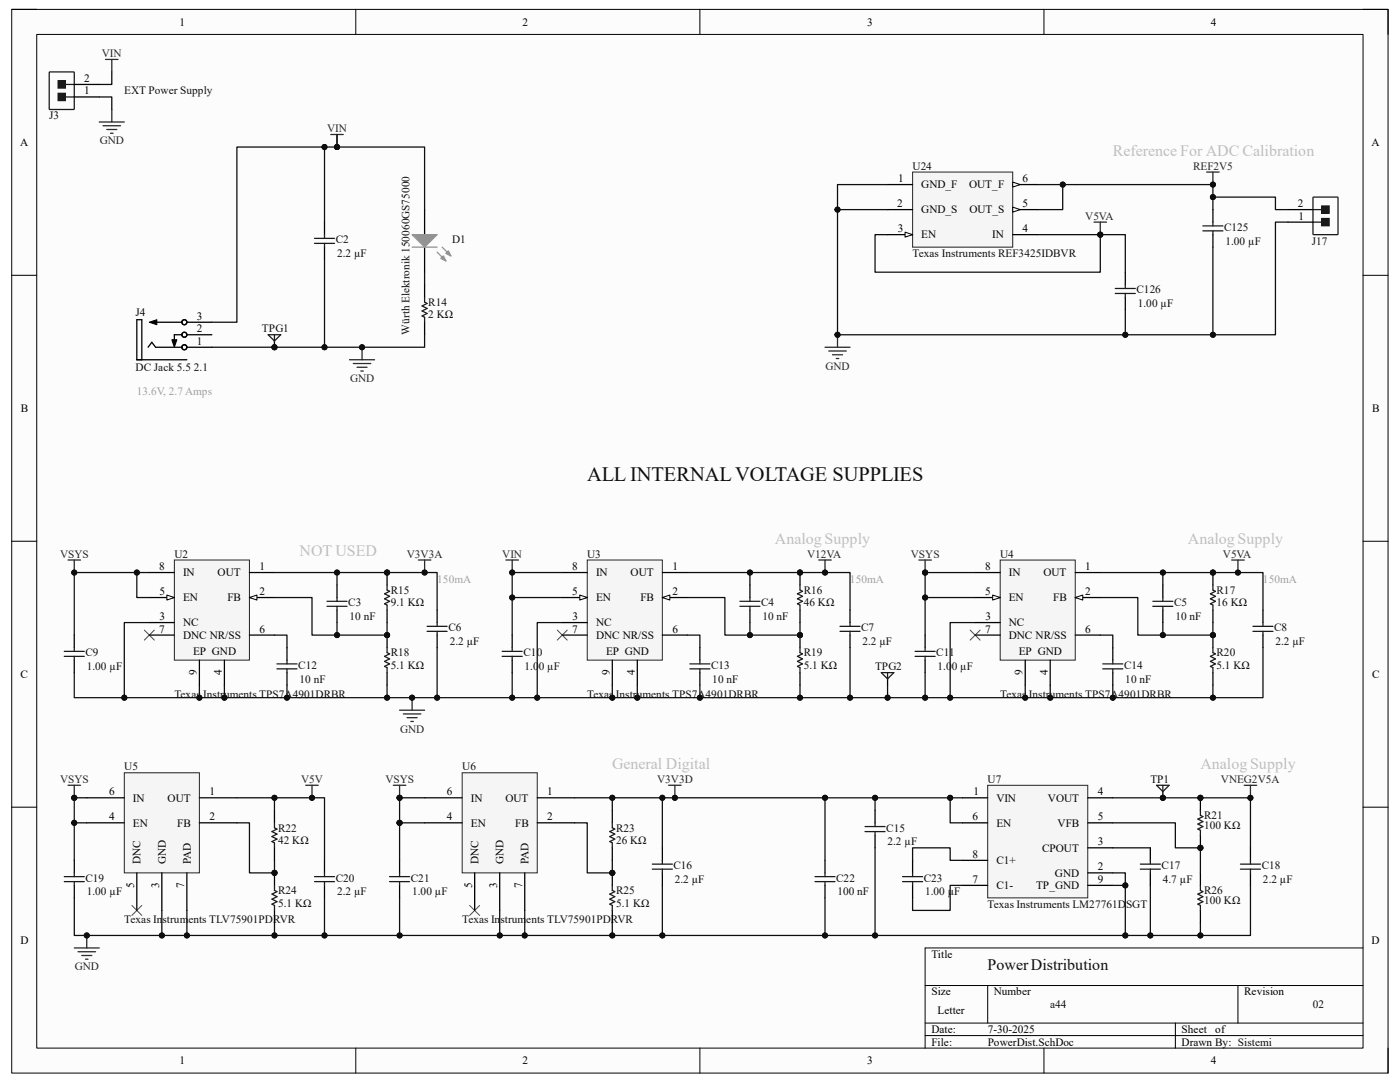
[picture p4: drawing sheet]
<svg xmlns="http://www.w3.org/2000/svg" width="279mm" height="216mm" viewBox="0 0 279 216" stroke-linecap="round" stroke-linejoin="round" font-family="sans-serif">
<defs><g id="words">
<text font-size="4.1" fill="#0e0e0e" x="117.2" y="95.9">ALL INTERNAL VOLTAGE SUPPLIES</text>
<g font-size="3.2" fill="#bfbfbf">
<text x="222.1" y="31.2">Reference For ADC Calibration</text>
<text x="59.8" y="111">NOT USED</text>
<text x="154.6" y="108.5">Analog Supply</text>
<text x="237.1" y="108.5">Analog Supply</text>
<text x="122.2" y="153.5">General Digital</text>
<text x="239.6" y="153.5">Analog Supply</text>
</g>
<text font-size="3.2" fill="#0e0e0e" x="197.1" y="193.5">Power Distribution</text>
<g font-size="2.2">
<text x="35.8" y="5.1">1</text>
<text x="104.3" y="5.1">2</text>
<text x="173.1" y="5.1">3</text>
<text x="241.6" y="5.1">4</text>
<text x="16.8" y="16.3">2</text>
<text x="16.8" y="18.8">1</text>
<text x="4" y="29.2">A</text>
<text x="273.7" y="29.2">A</text>
<text x="179.1" y="41.3">2</text>
<text x="179.3" y="36.3">1</text>
<text x="183.9" y="37.6">GND_F</text>
<text x="193.4" y="37.6">OUT_F</text>
<text x="204.1" y="41.3">5</text>
<text x="204.1" y="36.3">6</text>
<text x="259" y="41.3">2</text>
<text x="179.2" y="46.3">3</text>
<text x="183.9" y="47.6">EN</text>
<text x="183.9" y="42.6">GND_S</text>
<text x="193.5" y="42.6">OUT_S</text>
<text x="198" y="47.6">IN</text>
<text x="204.1" y="46.3">4</text>
<text x="259.2" y="43.8">1</text>
<text x="39.3" y="63.8">3</text>
<text x="39.3" y="68.8">1</text>
<text x="39.3" y="66.3">2</text>
<text x="4.1" y="82.2">B</text>
<text x="273.8" y="82.2">B</text>
<text x="31.8" y="113.7">8</text>
<text x="51.8" y="113.7">1</text>
<text x="114.2" y="113.7">8</text>
<text x="134.2" y="113.7">1</text>
<text x="196.6" y="113.7">8</text>
<text x="216.6" y="113.7">1</text>
<text x="31.8" y="118.7">5</text>
<text x="36.5" y="120">EN</text>
<text x="36.5" y="115">IN</text>
<text x="43.4" y="115">OUT</text>
<text x="45.4" y="120">FB</text>
<text x="51.8" y="118.7">2</text>
<text x="114.2" y="118.7">5</text>
<text x="119" y="120">EN</text>
<text x="119" y="115">IN</text>
<text x="125.9" y="115">OUT</text>
<text x="127.8" y="120">FB</text>
<text x="134.2" y="118.7">2</text>
<text x="196.6" y="118.7">5</text>
<text x="201.3" y="120">EN</text>
<text x="201.3" y="115">IN</text>
<text x="208.2" y="115">OUT</text>
<text x="210.2" y="120">FB</text>
<text x="216.6" y="118.7">2</text>
<text x="31.8" y="123.7">3</text>
<text x="36.5" y="125">NC</text>
<text x="114.3" y="123.7">3</text>
<text x="119" y="125">NC</text>
<text x="196.7" y="123.7">3</text>
<text x="201.3" y="125">NC</text>
<text x="31.7" y="126.2">7</text>
<text x="36.5" y="127.5">DNC NR/SS</text>
<text x="38.5" y="130.7">EP GND</text>
<text x="51.8" y="126.2">6</text>
<text x="114.2" y="126.2">7</text>
<text x="119" y="127.5">DNC NR/SS</text>
<text x="120.9" y="130.7">EP GND</text>
<text x="134.2" y="126.2">6</text>
<text x="196.6" y="126.2">7</text>
<text x="201.3" y="127.5">DNC NR/SS</text>
<text x="203.3" y="130.7">EP GND</text>
<text x="216.6" y="126.2">6</text>
<text x="4.1" y="135.3">C</text>
<text x="39.3" y="134.7" transform="rotate(-90 39.3 134.7)">9</text>
<text x="44.3" y="134.7" transform="rotate(-90 44.3 134.7)">4</text>
<text x="121.7" y="134.7" transform="rotate(-90 121.7 134.7)">9</text>
<text x="126.7" y="134.7" transform="rotate(-90 126.7 134.7)">4</text>
<text x="204.1" y="134.7" transform="rotate(-90 204.1 134.7)">9</text>
<text x="209.1" y="134.7" transform="rotate(-90 209.1 134.7)">4</text>
<text x="273.8" y="135.3">C</text>
<text x="21.8" y="158.7">6</text>
<text x="26.5" y="159.9">IN</text>
<text x="33.4" y="159.9">OUT</text>
<text x="41.8" y="158.7">1</text>
<text x="89.2" y="158.7">6</text>
<text x="94" y="159.9">IN</text>
<text x="100.9" y="159.9">OUT</text>
<text x="109.2" y="158.7">1</text>
<text x="194.3" y="158.7">1</text>
<text x="198.8" y="159.9">VIN</text>
<text x="209.1" y="159.9">VOUT</text>
<text x="219.1" y="158.7">4</text>
<text x="21.8" y="163.7">4</text>
<text x="26.5" y="164.9">EN</text>
<text x="35.4" y="164.9">FB</text>
<text x="41.8" y="163.7">2</text>
<text x="89.2" y="163.7">4</text>
<text x="94" y="164.9">EN</text>
<text x="102.8" y="164.9">FB</text>
<text x="109.2" y="163.7">2</text>
<text x="194.1" y="163.7">6</text>
<text x="198.8" y="164.9">EN</text>
<text x="211.1" y="164.9">VFB</text>
<text x="219.1" y="163.7">5</text>
<text x="28.1" y="172.4" transform="rotate(-90 28.1 172.4)">DNC</text>
<text x="33.1" y="172.4" transform="rotate(-90 33.1 172.4)">GND</text>
<text x="38.1" y="172.4" transform="rotate(-90 38.1 172.4)">PAD</text>
<text x="95.5" y="172.4" transform="rotate(-90 95.5 172.4)">DNC</text>
<text x="100.5" y="172.4" transform="rotate(-90 100.5 172.4)">GND</text>
<text x="105.5" y="172.4" transform="rotate(-90 105.5 172.4)">PAD</text>
<text x="194.1" y="171.2">8</text>
<text x="198.8" y="172.4">C1+</text>
<text x="208" y="169.9">CPOUT</text>
<text x="219.1" y="173.7">2</text>
<text x="219.1" y="168.7">3</text>
<text x="26.8" y="177.2" transform="rotate(-90 26.8 177.2)">5</text>
<text x="31.8" y="177.1" transform="rotate(-90 31.8 177.1)">3</text>
<text x="36.8" y="177.2" transform="rotate(-90 36.8 177.2)">7</text>
<text x="94.2" y="177.2" transform="rotate(-90 94.2 177.2)">5</text>
<text x="99.2" y="177.1" transform="rotate(-90 99.2 177.1)">3</text>
<text x="104.2" y="177.2" transform="rotate(-90 104.2 177.2)">7</text>
<text x="194.1" y="176.1">7</text>
<text x="198.8" y="177.4">C1-</text>
<text x="206.8" y="177.4">TP_GND</text>
<text x="210.5" y="174.9">GND</text>
<text x="219.1" y="176.1">9</text>
<text x="4.1" y="188.3">D</text>
<text x="185.9" y="191.1">Title</text>
<text x="273.7" y="188.3">D</text>
<text x="185.9" y="198.6">Size</text>
<text x="187.1" y="202.4">Letter</text>
<text x="198.3" y="198.6">Number</text>
<text x="248.3" y="198.6">Revision</text>
<text x="185.9" y="206.1">Date:</text>
<text x="185.9" y="208.6">File:</text>
<text x="197.1" y="206.1">7-30-2025</text>
<text x="197.1" y="208.6">PowerDist.SchDoc</text>
<text x="235.8" y="206.1">Sheet</text>
<text x="235.8" y="208.6">Drawn By: Sistemi</text>
<text x="242.5" y="206.1">of</text>
<text x="35.8" y="212.4">1</text>
<text x="104.3" y="212.4">2</text>
<text x="173.1" y="212.4">3</text>
<text x="241.6" y="212.4">4</text>
</g>
<g font-size="2.2" fill="#262626">
<text x="20.3" y="11.3">VIN</text>
<text x="19.9" y="28.8">GND</text>
<text x="65.3" y="26.3">VIN</text>
<text x="238.1" y="33.8">REF2V5</text>
<text x="216.6" y="43.8">V5VA</text>
<text x="69.8" y="76.3">GND</text>
<text x="164.7" y="73.8">GND</text>
<text x="12" y="111.3">VSYS</text>
<text x="81.2" y="111.3">V3V3A</text>
<text x="100.2" y="111.3">VIN</text>
<text x="161.1" y="111.3">V12VA</text>
<text x="181.8" y="111.3">VSYS</text>
<text x="244.1" y="111.3">V5VA</text>
<text x="79.8" y="146.2">GND</text>
<text x="12" y="156.2">VSYS</text>
<text x="60.1" y="156.2">V5V</text>
<text x="76.9" y="156.2">VSYS</text>
<text x="131.1" y="156.2">V3V3D</text>
<text x="243.7" y="156.2">VNEG2V5A</text>
<text x="14.9" y="193.6">GND</text>
</g>
<g font-size="2.2" fill="#0e0e0e">
<text x="9.8" y="23.8">J3</text>
<text x="24.8" y="18.8">EXT Power Supply</text>
<text x="182.1" y="33.8">U24</text>
<text x="244.3" y="46.1">C125</text>
<text x="67" y="48.6">C2</text>
<text x="67.3" y="51.3">2.2 µF</text>
<text x="90.2" y="48.6">D1</text>
<text x="182.1" y="51.3">Texas Instruments REF3425IDBVR</text>
<text x="244.6" y="48.8">1.00 µF</text>
<text x="261.8" y="48.8">J17</text>
<text x="226.8" y="58.5">C126</text>
<text x="27.1" y="63">J4</text>
<text x="85.5" y="63.5">2 KΩ</text>
<text x="85.5" y="61">R14</text>
<text x="227.1" y="61.3">1.00 µF</text>
<text x="52.3" y="66.3">TPG1</text>
<text x="81.7" y="66.8" transform="rotate(-90 81.7 66.8)">Würth Elektronik 150060GS75000</text>
<text x="27.1" y="74">DC Jack 5.5 2.1</text>
<text x="34.8" y="111.3">U2</text>
<text x="117.2" y="111.3">U3</text>
<text x="199.6" y="111.3">U4</text>
<text x="78" y="118.5">R15</text>
<text x="160.4" y="118.5">R16</text>
<text x="242.8" y="118.5">R17</text>
<text x="69.5" y="121">C3</text>
<text x="69.8" y="123.7">10 nF</text>
<text x="78" y="121">9.1 KΩ</text>
<text x="89.5" y="126">C6</text>
<text x="151.9" y="121">C4</text>
<text x="152.1" y="123.7">10 nF</text>
<text x="160.4" y="121">46 KΩ</text>
<text x="171.9" y="126">C7</text>
<text x="234.3" y="121">C5</text>
<text x="234.6" y="123.7">10 nF</text>
<text x="242.8" y="121">16 KΩ</text>
<text x="254.3" y="126">C8</text>
<text x="17.1" y="131">C9</text>
<text x="78" y="131">R18</text>
<text x="89.7" y="128.7">2.2 µF</text>
<text x="104.5" y="131">C10</text>
<text x="160.4" y="131">R19</text>
<text x="172.1" y="128.7">2.2 µF</text>
<text x="186.9" y="131">C11</text>
<text x="242.8" y="131">R20</text>
<text x="254.6" y="128.7">2.2 µF</text>
<text x="17.3" y="133.7">1.00 µF</text>
<text x="59.5" y="133.5">C12</text>
<text x="59.8" y="136.2">10 nF</text>
<text x="78" y="133.5">5.1 KΩ</text>
<text x="104.7" y="133.7">1.00 µF</text>
<text x="141.9" y="133.5">C13</text>
<text x="142.2" y="136.2">10 nF</text>
<text x="160.4" y="133.5">5.1 KΩ</text>
<text x="174.6" y="133.7">TPG2</text>
<text x="187.1" y="133.7">1.00 µF</text>
<text x="224.3" y="133.5">C14</text>
<text x="224.6" y="136.2">10 nF</text>
<text x="242.8" y="133.5">5.1 KΩ</text>
<text x="34.8" y="139.2">Texas Instruments TPS7A4901DRBR</text>
<text x="117.2" y="139.2">Texas Instruments TPS7A4901DRBR</text>
<text x="199.6" y="139.2">Texas Instruments TPS7A4901DRBR</text>
<text x="24.8" y="153.7">U5</text>
<text x="92.2" y="153.7">U6</text>
<text x="197.1" y="156.2">U7</text>
<text x="229.6" y="156.2">TP1</text>
<text x="55.5" y="165.9">R22</text>
<text x="122.9" y="165.9">R23</text>
<text x="176.9" y="165.9">C15</text>
<text x="240.3" y="165.4">100 KΩ</text>
<text x="240.3" y="163.4">R21</text>
<text x="55.5" y="168.4">42 KΩ</text>
<text x="122.9" y="168.4">26 KΩ</text>
<text x="134.4" y="173.4">C16</text>
<text x="177.1" y="168.7">2.2 µF</text>
<text x="231.8" y="173.4">C17</text>
<text x="251.8" y="173.4">C18</text>
<text x="17.1" y="175.9">C19</text>
<text x="17.3" y="178.6">1.00 µF</text>
<text x="55.5" y="178.4">R24</text>
<text x="67" y="175.9">C20</text>
<text x="67.3" y="178.6">2.2 µF</text>
<text x="82" y="175.9">C21</text>
<text x="82.3" y="178.6">1.00 µF</text>
<text x="122.9" y="178.4">R25</text>
<text x="134.7" y="176.1">2.2 µF</text>
<text x="166.9" y="175.9">C22</text>
<text x="167.1" y="178.6">100 nF</text>
<text x="184.4" y="175.9">C23</text>
<text x="184.6" y="178.6">1.00 µF</text>
<text x="232.1" y="176.1">4.7 µF</text>
<text x="240.3" y="178.4">R26</text>
<text x="252.1" y="176.1">2.2 µF</text>
<text x="24.8" y="184.1">Texas Instruments TLV75901PDRVR</text>
<text x="55.5" y="180.9">5.1 KΩ</text>
<text x="92.2" y="184.1">Texas Instruments TLV75901PDRVR</text>
<text x="122.9" y="180.9">5.1 KΩ</text>
<text x="197.1" y="181.1">Texas Instruments LM27761DSGT</text>
<text x="240.3" y="180.4">100 KΩ</text>
<text x="209.6" y="201.1">a44</text>
<text x="262" y="201.1">02</text>
</g>
<g font-size="2.2" fill="#a1a1a1">
<text x="27.3" y="78.8">13.6V, 2.7 Amps</text>
<text x="87.2" y="116.2">150mA</text>
<text x="169.6" y="116.2">150mA</text>
<text x="252.1" y="116.2">150mA</text>
</g>
</g></defs>
<path d="M2.3 1.9h274.7v212.2h-274.7z" fill-rule="evenodd" fill="#fcfcfc"/>
<path d="M2.3 1.9h274.7v212.2h-274.7z" fill="none" stroke="#000" stroke-width=".2"/>
<path d="M7.3 6.9h264.7v202.2h-264.7z" fill-rule="evenodd" fill="#fcfcfc"/>
<g fill="none" stroke="#000" stroke-width=".2">
<path d="M2.3 1.9h5M7.3 6.9h264.7v202.2h-264.7zM71 1.9v5M139.7 1.9v5M208.3 1.9v5M272 1.9h5v5M2.3 54.9h5M272 54.9h5M2.3 108h5M272 108h5M2.3 161.1h5M272 161.1h5"/>
<path d="M184.6 196.6h87.4M197.1 196.6v7.5M247.1 196.6v7.5M272 189.2h-87.4v19.9M71 209.1v5M139.7 209.1v5M184.6 204.1h87.4M184.6 206.6h87.4M208.3 209.1v5M234.6 204.1v5M277 209.1v5"/>
</g>
<path d="M82.2 139.2v2.5M79.7 141.7h5M80.5 142.5h3.5M81.2 143.2h2M82 144h.5" fill="none" stroke="#262626" stroke-width=".25"/>
<circle cx="82.2" cy="139.2" r=".5" fill="#0e0e0e"/>
<circle cx="82.2" cy="139.2" r=".5" fill="none" stroke="#0e0e0e" stroke-width=".2"/>
<path d="M14.8 126.7v2.5M14.8 131.7v2.5M57.3 129.2v2.5M57.3 134.2v2.5M87.2 121.7v2.5M87.2 126.7v2.5M102.2 126.7v2.5M102.2 131.7v2.5M139.7 129.2v2.5M139.7 134.2v2.5M169.6 121.7v2.5M169.6 126.7v2.5" fill="none" stroke="#000" stroke-width=".25"/>
<g fill="none" stroke="#1c1c1c" stroke-width=".25">
<path d="M12.8 130h4M12.8 131h4M14.8 129.2v.8M14.8 131v.7M55.3 132.5h4M55.3 133.5h4M57.3 131.7v.8M57.3 133.5v.7M85.2 125h4M85.2 126h4M87.2 124.2v.8M87.2 126v.7"/>
<path d="M100.2 130h4M100.2 131h4M102.2 129.2v.8M102.2 131v.7M137.7 132.5h4M137.7 133.5h4M139.7 131.7v.8M139.7 133.5v.7M167.6 125h4M167.6 126h4M169.6 124.2v.8M169.6 126v.7"/>
</g>
<path d="M163.4 111.7h2.5M164.6 111.7v2.5" fill="none" stroke="#262626" stroke-width=".25"/>
<circle cx="164.6" cy="114.2" r=".5" fill="#0e0e0e"/>
<circle cx="164.6" cy="114.2" r=".5" fill="none" stroke="#0e0e0e" stroke-width=".2"/>
<path d="M28.8 125.7l2 2M30.8 125.7l-2 2M111.2 125.7l2 2M113.2 125.7l-2 2" fill="none" stroke="#4c4c4c" stroke-width=".2"/>
<path d="M177.1 135.5v1.2M79.7 171.7v2.5M79.7 176.7v2.5M132.2 169.2v2.5M132.2 174.2v2.5" fill="none" stroke="#000" stroke-width=".25"/>
<path d="M175.9 134.2h2.5l-1.3 1.3zM177.1 134.2v1.3M77.7 174.9h4M77.7 175.9h4M79.7 174.2v.7M79.7 175.9v.8M130.2 172.4h4M130.2 173.4h4M132.2 171.7v.7M132.2 173.4v.8" fill="none" stroke="#1c1c1c" stroke-width=".25"/>
<path d="M133.4 156.7h2.5M134.7 156.7v2.5" fill="none" stroke="#262626" stroke-width=".25"/>
<circle cx="134.7" cy="159.2" r=".5" fill="#0e0e0e"/>
<circle cx="134.7" cy="159.2" r=".5" fill="none" stroke="#0e0e0e" stroke-width=".2"/>
<path d="M78.5 156.7h2.5M79.7 156.7v2.5" fill="none" stroke="#262626" stroke-width=".25"/>
<circle cx="79.7" cy="159.2" r=".5" fill="#0e0e0e"/>
<circle cx="79.7" cy="159.2" r=".5" fill="none" stroke="#0e0e0e" stroke-width=".2"/>
<path d="M93.7 180.7l2 2M95.7 180.7l-2 2" fill="none" stroke="#4c4c4c" stroke-width=".2"/>
<path d="M13.6 111.7h2.5M14.8 111.7v2.5" fill="none" stroke="#262626" stroke-width=".25"/>
<circle cx="14.8" cy="114.2" r=".5" fill="#0e0e0e"/>
<circle cx="14.8" cy="114.2" r=".5" fill="none" stroke="#0e0e0e" stroke-width=".2"/>
<path d="M66 26.8h2.5M67.3 26.8v2.5" fill="none" stroke="#262626" stroke-width=".25"/>
<circle cx="67.3" cy="29.3" r=".5" fill="#0e0e0e"/>
<circle cx="67.3" cy="29.3" r=".5" fill="none" stroke="#0e0e0e" stroke-width=".2"/>
<path d="M67.3 116.7v2.5M149.7 116.7v2.5M67.3 121.7v2.5M149.7 121.7v2.5" fill="none" stroke="#000" stroke-width=".25"/>
<path d="M65.3 120h4M67.3 119.2v.8M147.7 120h4M149.7 119.2v.8M65.3 121h4M67.3 121v.7M147.7 121h4M149.7 121v.7" fill="none" stroke="#1c1c1c" stroke-width=".25"/>
<path d="M117.2 111.7h15v20h-15z" fill-rule="evenodd" fill="#f5f5f5"/>
<path d="M117.2 111.7h15v20h-15z" fill="none" stroke="#262626" stroke-width=".2"/>
<path d="M132.2 114.2h5M132.2 119.2h5" fill="none" stroke="#000" stroke-width=".25"/>
<path d="M132.2 119.2l1.5-.5v1z" fill="#fbfbfb"/>
<path d="M132.2 119.2l1.5-.5v1z" fill="none" stroke="#000" stroke-width=".2"/>
<path d="M112.2 119.2h5M112.2 124.2h5M127.2 131.7v5" fill="none" stroke="#000" stroke-width=".25"/>
<path d="M115.7 118.7l1.5 .5-1.5 .5z" fill="#fbfbfb"/>
<path d="M115.7 118.7l1.5 .5-1.5 .5z" fill="none" stroke="#000" stroke-width=".2"/>
<path d="M112.2 114.2h5M112.2 126.7h5M122.2 131.7v5M132.2 126.7h5" fill="none" stroke="#000" stroke-width=".25"/>
<path d="M34.8 111.7h15v20h-15z" fill-rule="evenodd" fill="#f5f5f5"/>
<path d="M34.8 111.7h15v20h-15z" fill="none" stroke="#262626" stroke-width=".2"/>
<path d="M49.8 114.2h5M49.8 119.2h5" fill="none" stroke="#000" stroke-width=".25"/>
<path d="M49.8 119.2l1.5-.5v1z" fill="#fbfbfb"/>
<path d="M49.8 119.2l1.5-.5v1z" fill="none" stroke="#000" stroke-width=".2"/>
<path d="M29.8 119.2h5M29.8 124.2h5M44.8 131.7v5" fill="none" stroke="#000" stroke-width=".25"/>
<path d="M33.3 118.7l1.5 .5-1.5 .5z" fill="#fbfbfb"/>
<path d="M33.3 118.7l1.5 .5-1.5 .5z" fill="none" stroke="#000" stroke-width=".2"/>
<path d="M29.8 114.2h5M29.8 126.7h5M39.8 131.7v5M49.8 126.7h5" fill="none" stroke="#000" stroke-width=".25"/>
<path d="M92.2 154.2h15v20h-15z" fill-rule="evenodd" fill="#f5f5f5"/>
<path d="M92.2 154.2h15v20h-15z" fill="none" stroke="#262626" stroke-width=".2"/>
<g fill="none" stroke="#000" stroke-width=".25">
<path d="M28.3 71.8v-8h-1v8h10M29.6 69.3l.7-1 .7 1h5.3M31 64.3h5.3M36.3 66.8h-1.5v1.7M37.3 64.3h5M37.3 69.3h5M37.3 66.8h5M84.7 159.2h7.5M107.2 159.2h7.5M84.7 164.2h7.5M94.7 174.2v7.5M99.7 174.2v7.5"/>
<path d="M104.7 174.2v7.5M107.2 164.2h7.5"/>
<circle cx="36.8" cy="66.8" r=".5"/>
<circle cx="36.8" cy="69.3" r=".5"/>
<circle cx="36.8" cy="64.3" r=".5"/>
</g>
<path d="M29.8 64.3l1.5-.5v1zM34.3 67.8h1l-.5 1.5z" fill="#000"/>
<path d="M29.8 64.3l1.5-.5v1zM34.3 67.8h1l-.5 1.5z" fill="none" stroke="#000" stroke-width=".2"/>
<path d="M9.9 14.4h4.9v7.4h-4.9z" fill="none" stroke="#1c1c1c" stroke-width=".25"/>
<path d="M11.6 16.1h1.5v1.5h-1.5z" fill-rule="evenodd" fill="#1c1c1c"/>
<path d="M11.6 16.1h1.5v1.5h-1.5z" fill="none" stroke="#1c1c1c" stroke-width=".2"/>
<path d="M11.6 18.6h1.5v1.5h-1.5z" fill-rule="evenodd" fill="#1c1c1c"/>
<path d="M11.6 18.6h1.5v1.5h-1.5z" fill="none" stroke="#1c1c1c" stroke-width=".2"/>
<path d="M12.3 16.9h2.5M12.3 19.3h2.5" fill="none" stroke="#1c1c1c" stroke-width=".25"/>
<path d="M14.8 19.3h5M14.8 16.9h5" fill="none" stroke="#000" stroke-width=".25"/>
<path d="M21.1 11.9h2.5M22.3 11.9v2.5M19.8 24.3h5M20.6 25.1h3.5M21.3 25.8h2M22.1 26.6h.5M22.3 21.8v2.5" fill="none" stroke="#262626" stroke-width=".25"/>
<circle cx="77.2" cy="114.2" r=".5" fill="#0e0e0e"/>
<circle cx="77.2" cy="114.2" r=".5" fill="none" stroke="#0e0e0e" stroke-width=".2"/>
<path d="M77.2 114.2v2.5" fill="none" stroke="#000" stroke-width=".25"/>
<circle cx="77.2" cy="114.2" r=".5" fill="#0e0e0e"/>
<circle cx="77.2" cy="114.2" r=".5" fill="none" stroke="#0e0e0e" stroke-width=".2"/>
<path d="M77.2 121.7v2.5" fill="none" stroke="#000" stroke-width=".25"/>
<path d="M77.2 116.7v1l.5 .3-.9 .5 .9 .5-.9 .5 .9 .5-.9 .5 .4 .2v1" fill="none" stroke="#1c1c1c" stroke-width=".25"/>
<circle cx="159.7" cy="114.2" r=".5" fill="#0e0e0e"/>
<circle cx="159.7" cy="114.2" r=".5" fill="none" stroke="#0e0e0e" stroke-width=".2"/>
<path d="M159.7 114.2v2.5" fill="none" stroke="#000" stroke-width=".25"/>
<circle cx="159.7" cy="114.2" r=".5" fill="#0e0e0e"/>
<circle cx="159.7" cy="114.2" r=".5" fill="none" stroke="#0e0e0e" stroke-width=".2"/>
<path d="M159.7 121.7v2.5" fill="none" stroke="#000" stroke-width=".25"/>
<path d="M159.7 116.7v1l.5 .3-1 .5 1 .5-1 .5 1 .5-1 .5 .5 .2v1" fill="none" stroke="#1c1c1c" stroke-width=".25"/>
<circle cx="77.2" cy="126.7" r=".5" fill="#0e0e0e"/>
<circle cx="77.2" cy="126.7" r=".5" fill="none" stroke="#0e0e0e" stroke-width=".2"/>
<path d="M77.2 126.7v2.5" fill="none" stroke="#000" stroke-width=".25"/>
<circle cx="77.2" cy="126.7" r=".5" fill="#0e0e0e"/>
<circle cx="77.2" cy="126.7" r=".5" fill="none" stroke="#0e0e0e" stroke-width=".2"/>
<path d="M77.2 134.2v2.5" fill="none" stroke="#000" stroke-width=".25"/>
<path d="M77.2 129.2v1l.5 .3-.9 .5 .9 .5-.9 .5 .9 .5-.9 .5 .4 .2v1" fill="none" stroke="#1c1c1c" stroke-width=".25"/>
<circle cx="159.7" cy="126.7" r=".5" fill="#0e0e0e"/>
<circle cx="159.7" cy="126.7" r=".5" fill="none" stroke="#0e0e0e" stroke-width=".2"/>
<path d="M159.7 126.7v2.5" fill="none" stroke="#000" stroke-width=".25"/>
<circle cx="159.7" cy="126.7" r=".5" fill="#0e0e0e"/>
<circle cx="159.7" cy="126.7" r=".5" fill="none" stroke="#0e0e0e" stroke-width=".2"/>
<path d="M159.7 134.2v2.5" fill="none" stroke="#000" stroke-width=".25"/>
<path d="M159.7 129.2v1l.5 .3-1 .5 1 .5-1 .5 1 .5-1 .5 .5 .2v1" fill="none" stroke="#1c1c1c" stroke-width=".25"/>
<circle cx="122.2" cy="174.2" r=".5" fill="#0e0e0e"/>
<circle cx="122.2" cy="174.2" r=".5" fill="none" stroke="#0e0e0e" stroke-width=".2"/>
<path d="M122.2 174.2v2.5" fill="none" stroke="#000" stroke-width=".25"/>
<circle cx="122.2" cy="174.2" r=".5" fill="#0e0e0e"/>
<circle cx="122.2" cy="174.2" r=".5" fill="none" stroke="#0e0e0e" stroke-width=".2"/>
<path d="M84.7 41.8v5M84.7 49.3v5M84.7 56.8v2.5M84.7 64.3v2.5M122.2 161.7v2.5M122.2 169.2v2.5M122.2 181.7v2.5" fill="none" stroke="#000" stroke-width=".25"/>
<path d="M84.7 59.3v1l.5 .2-1 .5 1 .6-1 .5 1 .4-1 .5 .5 .3v1M122.2 164.2v1l.5 .2-1 .5 1 .5-1 .5 1 .5-1 .5 .5 .3v1M122.2 176.7v1l.5 .2-1 .5 1 .5-1 .5 1 .5-1 .5 .5 .3v1" fill="none" stroke="#1c1c1c" stroke-width=".25"/>
<path d="M82.2 46.8h5l-2.5 2.5z" fill="#969696"/>
<path d="M82.2 46.8h5l-2.5 2.5zM87.2 50.3l1.8 1.8M88.2 49.3l1.8 1.8" fill="none" stroke="#969696" stroke-width=".25"/>
<path d="M88 51.6l.5-.5 .5 1z" fill="#969696"/>
<path d="M88 51.6l.5-.5 .5 1z" fill="none" stroke="#969696" stroke-width=".25"/>
<path d="M89 50.6l.5-.5 .5 1z" fill="#969696"/>
<path d="M82.2 49.3h5M89 50.6l.5-.5 .5 1z" fill="none" stroke="#969696" stroke-width=".25"/>
<path d="M14.8 171.7v2.5M14.8 176.7v2.5M64.8 171.7v2.5M64.8 176.7v2.5" fill="none" stroke="#000" stroke-width=".25"/>
<path d="M12.8 174.9h4M12.8 175.9h4M14.8 174.2v.7M14.8 175.9v.8M62.8 174.9h4M62.8 175.9h4M64.8 174.2v.7M64.8 175.9v.8" fill="none" stroke="#1c1c1c" stroke-width=".25"/>
<path d="M61 156.7h2.5M62.3 156.7v2.5" fill="none" stroke="#262626" stroke-width=".25"/>
<circle cx="62.3" cy="159.2" r=".5" fill="#0e0e0e"/>
<circle cx="62.3" cy="159.2" r=".5" fill="none" stroke="#0e0e0e" stroke-width=".2"/>
<path d="M13.6 156.7h2.5M14.8 156.7v2.5" fill="none" stroke="#262626" stroke-width=".25"/>
<circle cx="14.8" cy="159.2" r=".5" fill="#0e0e0e"/>
<circle cx="14.8" cy="159.2" r=".5" fill="none" stroke="#0e0e0e" stroke-width=".2"/>
<path d="M26.3 180.7l2 2M28.3 180.7l-2 2" fill="none" stroke="#4c4c4c" stroke-width=".2"/>
<path d="M24.8 154.2h15v20h-15z" fill-rule="evenodd" fill="#f5f5f5"/>
<path d="M24.8 154.2h15v20h-15z" fill="none" stroke="#262626" stroke-width=".2"/>
<path d="M17.3 159.2h7.5M39.8 159.2h7.5M17.3 164.2h7.5M27.3 174.2v7.5M32.3 174.2v7.5M37.3 174.2v7.5M39.8 164.2h7.5" fill="none" stroke="#000" stroke-width=".25"/>
<circle cx="54.8" cy="174.2" r=".5" fill="#0e0e0e"/>
<circle cx="54.8" cy="174.2" r=".5" fill="none" stroke="#0e0e0e" stroke-width=".2"/>
<path d="M54.8 174.2v2.5" fill="none" stroke="#000" stroke-width=".25"/>
<circle cx="54.8" cy="174.2" r=".5" fill="#0e0e0e"/>
<circle cx="54.8" cy="174.2" r=".5" fill="none" stroke="#0e0e0e" stroke-width=".2"/>
<path d="M54.8 161.7v2.5M54.8 169.2v2.5M54.8 181.7v2.5" fill="none" stroke="#000" stroke-width=".25"/>
<path d="M54.8 164.2v1l.5 .2-1 .5 1 .5-1 .5 1 .5-1 .5 .5 .3v1M54.8 176.7v1l.5 .2-1 .5 1 .5-1 .5 1 .5-1 .5 .5 .3v1" fill="none" stroke="#1c1c1c" stroke-width=".25"/>
<path d="M14.8 189.2h5M15.6 189.9h3.5M16.3 190.7h2M17.1 191.4h.5M17.3 186.7v2.5" fill="none" stroke="#262626" stroke-width=".25"/>
<circle cx="17.3" cy="186.7" r=".5" fill="#0e0e0e"/>
<circle cx="17.3" cy="186.7" r=".5" fill="none" stroke="#0e0e0e" stroke-width=".2"/>
<path d="M64.8 44.3v2.5M64.8 49.3v2.5" fill="none" stroke="#000" stroke-width=".25"/>
<path d="M62.8 47.6h4M62.8 48.6h4M64.8 46.8v.8M64.8 48.6v.7" fill="none" stroke="#1c1c1c" stroke-width=".25"/>
<circle cx="54.8" cy="69.3" r=".5" fill="#0e0e0e"/>
<circle cx="54.8" cy="69.3" r=".5" fill="none" stroke="#0e0e0e" stroke-width=".2"/>
<path d="M54.8 68v1.3" fill="none" stroke="#000" stroke-width=".25"/>
<circle cx="54.8" cy="69.3" r=".5" fill="#0e0e0e"/>
<circle cx="54.8" cy="69.3" r=".5" fill="none" stroke="#0e0e0e" stroke-width=".2"/>
<g fill="none" stroke="#1c1c1c" stroke-width=".25">
<path d="M53.5 66.8h2.5l-1.2 1.2zM54.8 66.8v1.2M182.6 130h4M182.6 131h4M184.6 129.2v.8M184.6 131v.7M220.1 132.5h4M220.1 133.5h4M222.1 131.7v.8M222.1 133.5v.7M250.1 125h3.9M250.1 126h3.9"/>
<path d="M252.1 124.2v.8M252.1 126v.7"/>
</g>
<path d="M184.6 126.7v2.5M184.6 131.7v2.5M222.1 129.2v2.5M222.1 134.2v2.5M252.1 121.7v2.5M252.1 126.7v2.5" fill="none" stroke="#000" stroke-width=".25"/>
<path d="M245.8 111.7h2.5M247.1 111.7v2.5" fill="none" stroke="#262626" stroke-width=".25"/>
<circle cx="247" cy="114.2" r=".5" fill="#0e0e0e"/>
<circle cx="247" cy="114.2" r=".5" fill="none" stroke="#0e0e0e" stroke-width=".2"/>
<path d="M183.4 111.7h2.5M184.6 111.7v2.5" fill="none" stroke="#262626" stroke-width=".25"/>
<circle cx="184.6" cy="114.2" r=".5" fill="#0e0e0e"/>
<circle cx="184.6" cy="114.2" r=".5" fill="none" stroke="#0e0e0e" stroke-width=".2"/>
<path d="M193.6 125.7l2 2M195.6 125.7l-2 2" fill="none" stroke="#4c4c4c" stroke-width=".2"/>
<path d="M232.1 116.7v2.5M232.1 121.7v2.5" fill="none" stroke="#000" stroke-width=".25"/>
<path d="M230.1 120h4M232.1 119.2v.8M230.1 121h4M232.1 121v.7" fill="none" stroke="#1c1c1c" stroke-width=".25"/>
<path d="M199.6 111.7h15v20h-15z" fill-rule="evenodd" fill="#f5f5f5"/>
<path d="M199.6 111.7h15v20h-15z" fill="none" stroke="#262626" stroke-width=".2"/>
<path d="M214.6 114.2h5M214.6 119.2h5" fill="none" stroke="#000" stroke-width=".25"/>
<path d="M214.6 119.2l1.5-.5v1z" fill="#fbfbfb"/>
<path d="M214.6 119.2l1.5-.5v1z" fill="none" stroke="#000" stroke-width=".2"/>
<path d="M194.6 119.2h5M194.6 124.2h5M209.6 131.7v5" fill="none" stroke="#000" stroke-width=".25"/>
<path d="M198.1 118.7l1.5 .5-1.5 .5z" fill="#fbfbfb"/>
<path d="M198.1 118.7l1.5 .5-1.5 .5z" fill="none" stroke="#000" stroke-width=".2"/>
<path d="M194.6 114.2h5M194.6 126.7h5M204.6 131.7v5M214.6 126.7h5" fill="none" stroke="#000" stroke-width=".25"/>
<circle cx="242.1" cy="114.2" r=".5" fill="#0e0e0e"/>
<circle cx="242.1" cy="114.2" r=".5" fill="none" stroke="#0e0e0e" stroke-width=".2"/>
<path d="M242.1 114.2v2.5" fill="none" stroke="#000" stroke-width=".25"/>
<circle cx="242.1" cy="114.2" r=".5" fill="#0e0e0e"/>
<circle cx="242.1" cy="114.2" r=".5" fill="none" stroke="#0e0e0e" stroke-width=".2"/>
<path d="M242.1 121.7v2.5" fill="none" stroke="#000" stroke-width=".25"/>
<path d="M242.1 116.7v1l.5 .3-1 .5 1 .5-1 .5 1 .5-1 .5 .5 .2v1" fill="none" stroke="#1c1c1c" stroke-width=".25"/>
<circle cx="242.1" cy="126.7" r=".5" fill="#0e0e0e"/>
<circle cx="242.1" cy="126.7" r=".5" fill="none" stroke="#0e0e0e" stroke-width=".2"/>
<path d="M242.1 126.7v2.5" fill="none" stroke="#000" stroke-width=".25"/>
<circle cx="242.1" cy="126.7" r=".5" fill="#0e0e0e"/>
<circle cx="242.1" cy="126.7" r=".5" fill="none" stroke="#0e0e0e" stroke-width=".2"/>
<path d="M242.1 134.2v2.5" fill="none" stroke="#000" stroke-width=".25"/>
<path d="M242.1 129.2v1l.5 .3-1 .5 1 .5-1 .5 1 .5-1 .5 .5 .2v1" fill="none" stroke="#1c1c1c" stroke-width=".25"/>
<path d="M101 111.7h2.5M102.2 111.7v2.5" fill="none" stroke="#262626" stroke-width=".25"/>
<circle cx="102.2" cy="114.2" r=".5" fill="#0e0e0e"/>
<circle cx="102.2" cy="114.2" r=".5" fill="none" stroke="#0e0e0e" stroke-width=".2"/>
<path d="M197.1 156.7h20v22.5h-20z" fill-rule="evenodd" fill="#f5f5f5"/>
<path d="M197.1 156.7h20v22.5h-20z" fill="none" stroke="#262626" stroke-width=".2"/>
<path d="M192.1 159.2h5M217.1 159.2h5M192.1 164.2h5M192.1 171.7h5M192.1 176.7h5M217.1 164.2h5M217.1 174.2h5M217.1 169.2h5M217.1 176.7h5M249.6 169.2v2.5M249.6 174.2v2.5" fill="none" stroke="#000" stroke-width=".25"/>
<path d="M247.6 172.4h3.9M247.6 173.4h3.9M249.6 171.7v.7M249.6 173.4v.8" fill="none" stroke="#1c1c1c" stroke-width=".25"/>
<circle cx="239.6" cy="159.2" r=".5" fill="#0e0e0e"/>
<circle cx="239.6" cy="159.2" r=".5" fill="none" stroke="#0e0e0e" stroke-width=".2"/>
<circle cx="239.6" cy="169.2" r=".5" fill="#0e0e0e"/>
<circle cx="239.6" cy="169.2" r=".5" fill="none" stroke="#0e0e0e" stroke-width=".2"/>
<path d="M239.6 159.2v2.5" fill="none" stroke="#000" stroke-width=".25"/>
<circle cx="239.6" cy="159.2" r=".5" fill="#0e0e0e"/>
<circle cx="239.6" cy="159.2" r=".5" fill="none" stroke="#0e0e0e" stroke-width=".2"/>
<path d="M239.6 166.7v2.5" fill="none" stroke="#000" stroke-width=".25"/>
<circle cx="239.6" cy="169.2" r=".5" fill="#0e0e0e"/>
<circle cx="239.6" cy="169.2" r=".5" fill="none" stroke="#0e0e0e" stroke-width=".2"/>
<path d="M180.1 174.9h4M180.1 175.9h4M182.1 174.2v.7M182.1 175.9v.8M239.6 161.7v1l.5 .2-1 .5 1 .5-1 .5 1 .5-1 .5 .5 .3v1M239.6 176.7v1l.5 .2-1 .5 1 .5-1 .5 1 .5-1 .5 .5 .3v1" fill="none" stroke="#1c1c1c" stroke-width=".25"/>
<path d="M182.1 171.7v2.5M182.1 176.7v2.5M239.6 174.2v2.5M239.6 181.7v2.5" fill="none" stroke="#000" stroke-width=".25"/>
<circle cx="232.1" cy="159.2" r=".5" fill="#0e0e0e"/>
<circle cx="232.1" cy="159.2" r=".5" fill="none" stroke="#0e0e0e" stroke-width=".2"/>
<path d="M232.1 157.9v1.3" fill="none" stroke="#000" stroke-width=".25"/>
<circle cx="232.1" cy="159.2" r=".5" fill="#0e0e0e"/>
<circle cx="232.1" cy="159.2" r=".5" fill="none" stroke="#0e0e0e" stroke-width=".2"/>
<g fill="none" stroke="#1c1c1c" stroke-width=".25">
<path d="M230.8 156.7h2.5l-1.2 1.2zM232.1 156.7v1.2M162.7 174.9h3.9M162.7 175.9h3.9M164.6 174.2v.7M164.6 175.9v.8M172.6 164.9h4M172.6 165.9h4M174.6 164.2v.7M174.6 165.9v.8M227.6 172.4h4M227.6 173.4h4"/>
<path d="M229.6 171.7v.7M229.6 173.4v.8"/>
</g>
<path d="M164.6 171.7v2.5M164.6 176.7v2.5M174.6 161.7v2.5M174.6 166.7v2.5M229.6 169.2v2.5M229.6 174.2v2.5" fill="none" stroke="#000" stroke-width=".25"/>
<path d="M248.3 156.7h2.5M249.6 156.7v2.5" fill="none" stroke="#262626" stroke-width=".25"/>
<circle cx="249.5" cy="159.2" r=".5" fill="#0e0e0e"/>
<circle cx="249.5" cy="159.2" r=".5" fill="none" stroke="#0e0e0e" stroke-width=".2"/>
<path d="M69.8 71.8h5M70.5 72.5h3.5M71.3 73.3h1.9M72 74h.5M72.3 69.3v2.5" fill="none" stroke="#262626" stroke-width=".25"/>
<circle cx="72.3" cy="69.3" r=".5" fill="#0e0e0e"/>
<circle cx="72.3" cy="69.3" r=".5" fill="none" stroke="#0e0e0e" stroke-width=".2"/>
<path d="M83.5 111.7h2.5M84.7 111.7v2.5" fill="none" stroke="#262626" stroke-width=".25"/>
<circle cx="84.7" cy="114.2" r=".5" fill="#0e0e0e"/>
<circle cx="84.7" cy="114.2" r=".5" fill="none" stroke="#0e0e0e" stroke-width=".2"/>
<path d="M182.1 34.3h20v15h-20z" fill-rule="evenodd" fill="#f5f5f5"/>
<path d="M182.1 34.3h20v15h-20z" fill="none" stroke="#262626" stroke-width=".2"/>
<path d="M177.1 46.8h5M202.1 46.8h5" fill="none" stroke="#000" stroke-width=".25"/>
<path d="M180.6 46.3l1.5 .5-1.5 .5z" fill="#fbfbfb"/>
<path d="M180.6 46.3l1.5 .5-1.5 .5z" fill="none" stroke="#000" stroke-width=".2"/>
<path d="M177.1 36.8h5M202.1 41.8h5" fill="none" stroke="#000" stroke-width=".25"/>
<path d="M202.1 41.3l1.5 .5-1.5 .5z" fill="#fbfbfb"/>
<path d="M202.1 41.3l1.5 .5-1.5 .5z" fill="none" stroke="#000" stroke-width=".2"/>
<path d="M202.1 36.8h5" fill="none" stroke="#000" stroke-width=".25"/>
<path d="M202.1 36.3l1.5 .5-1.5 .5z" fill="#fbfbfb"/>
<path d="M202.1 36.3l1.5 .5-1.5 .5z" fill="none" stroke="#000" stroke-width=".2"/>
<path d="M177.1 41.8h5" fill="none" stroke="#000" stroke-width=".25"/>
<path d="M164.6 69.3h5M165.4 70h3.5M166.1 70.8h2M166.9 71.5h.5M167.1 66.8v2.5" fill="none" stroke="#262626" stroke-width=".25"/>
<circle cx="167.1" cy="66.8" r=".5" fill="#0e0e0e"/>
<circle cx="167.1" cy="66.8" r=".5" fill="none" stroke="#0e0e0e" stroke-width=".2"/>
<path d="M218.3 44.3h2.5M219.6 44.3v2.5" fill="none" stroke="#262626" stroke-width=".25"/>
<circle cx="219.6" cy="46.8" r=".5" fill="#0e0e0e"/>
<circle cx="219.6" cy="46.8" r=".5" fill="none" stroke="#0e0e0e" stroke-width=".2"/>
<path d="M240.8 34.3h2.5M242.1 34.3v2.5" fill="none" stroke="#262626" stroke-width=".25"/>
<circle cx="242.1" cy="36.8" r=".5" fill="#0e0e0e"/>
<circle cx="242.1" cy="36.8" r=".5" fill="none" stroke="#0e0e0e" stroke-width=".2"/>
<path d="M224.6 54.3v2.5M224.6 59.3v2.5M242.1 41.8v2.5M242.1 46.8v2.5" fill="none" stroke="#000" stroke-width=".25"/>
<path d="M222.6 57.6h4M222.6 58.6h4M224.6 56.8v.8M224.6 58.6v.7M240.1 45.1h4M240.1 46.1h4M242.1 44.3v.8M242.1 46.1v.7" fill="none" stroke="#1c1c1c" stroke-width=".25"/>
<path d="M44.8 136.7v2.5h12.5" fill="none" stroke="#0e0e0e" stroke-width=".25"/>
<circle cx="44.8" cy="139.2" r=".5" fill="#0e0e0e"/>
<circle cx="44.8" cy="139.2" r=".5" fill="none" stroke="#0e0e0e" stroke-width=".2"/>
<circle cx="57.3" cy="139.2" r=".5" fill="#0e0e0e"/>
<circle cx="57.3" cy="139.2" r=".5" fill="none" stroke="#0e0e0e" stroke-width=".2"/>
<path d="M39.8 139.2h5" fill="none" stroke="#0e0e0e" stroke-width=".25"/>
<circle cx="39.8" cy="139.2" r=".5" fill="#0e0e0e"/>
<circle cx="39.8" cy="139.2" r=".5" fill="none" stroke="#0e0e0e" stroke-width=".2"/>
<circle cx="44.8" cy="139.2" r=".5" fill="#0e0e0e"/>
<circle cx="44.8" cy="139.2" r=".5" fill="none" stroke="#0e0e0e" stroke-width=".2"/>
<path d="M54.8 119.2h7.5v7.5h14.9v-2.5M54.8 126.7h2.5v2.5" fill="none" stroke="#0e0e0e" stroke-width=".25"/>
<circle cx="77.2" cy="126.7" r=".5" fill="#0e0e0e"/>
<circle cx="77.2" cy="126.7" r=".5" fill="none" stroke="#0e0e0e" stroke-width=".2"/>
<circle cx="67.3" cy="126.7" r=".5" fill="#0e0e0e"/>
<circle cx="67.3" cy="126.7" r=".5" fill="none" stroke="#0e0e0e" stroke-width=".2"/>
<path d="M54.8 114.2h32.4v7.5" fill="none" stroke="#0e0e0e" stroke-width=".25"/>
<circle cx="84.7" cy="114.2" r=".5" fill="#0e0e0e"/>
<circle cx="84.7" cy="114.2" r=".5" fill="none" stroke="#0e0e0e" stroke-width=".2"/>
<circle cx="77.2" cy="114.2" r=".5" fill="#0e0e0e"/>
<circle cx="77.2" cy="114.2" r=".5" fill="none" stroke="#0e0e0e" stroke-width=".2"/>
<circle cx="67.3" cy="114.2" r=".5" fill="#0e0e0e"/>
<circle cx="67.3" cy="114.2" r=".5" fill="none" stroke="#0e0e0e" stroke-width=".2"/>
<path d="M29.8 124.2h-5v15" fill="none" stroke="#0e0e0e" stroke-width=".25"/>
<circle cx="24.8" cy="139.2" r=".5" fill="#0e0e0e"/>
<circle cx="24.8" cy="139.2" r=".5" fill="none" stroke="#0e0e0e" stroke-width=".2"/>
<path d="M127.2 136.7v2.5h12.5" fill="none" stroke="#0e0e0e" stroke-width=".25"/>
<circle cx="127.2" cy="139.2" r=".5" fill="#0e0e0e"/>
<circle cx="127.2" cy="139.2" r=".5" fill="none" stroke="#0e0e0e" stroke-width=".2"/>
<circle cx="139.7" cy="139.2" r=".5" fill="#0e0e0e"/>
<circle cx="139.7" cy="139.2" r=".5" fill="none" stroke="#0e0e0e" stroke-width=".2"/>
<path d="M122.2 139.2h5" fill="none" stroke="#0e0e0e" stroke-width=".25"/>
<circle cx="122.2" cy="139.2" r=".5" fill="#0e0e0e"/>
<circle cx="122.2" cy="139.2" r=".5" fill="none" stroke="#0e0e0e" stroke-width=".2"/>
<circle cx="127.2" cy="139.2" r=".5" fill="#0e0e0e"/>
<circle cx="127.2" cy="139.2" r=".5" fill="none" stroke="#0e0e0e" stroke-width=".2"/>
<path d="M112.2 124.2h-5v15" fill="none" stroke="#0e0e0e" stroke-width=".25"/>
<circle cx="107.2" cy="139.2" r=".5" fill="#0e0e0e"/>
<circle cx="107.2" cy="139.2" r=".5" fill="none" stroke="#0e0e0e" stroke-width=".2"/>
<path d="M159.7 136.7v2.5" fill="none" stroke="#0e0e0e" stroke-width=".25"/>
<circle cx="159.7" cy="139.2" r=".5" fill="#0e0e0e"/>
<circle cx="159.7" cy="139.2" r=".5" fill="none" stroke="#0e0e0e" stroke-width=".2"/>
<path d="M137.2 119.2h7.5v7.5h15v-2.5M137.2 126.7h2.5v2.5" fill="none" stroke="#0e0e0e" stroke-width=".25"/>
<circle cx="149.7" cy="126.7" r=".5" fill="#0e0e0e"/>
<circle cx="149.7" cy="126.7" r=".5" fill="none" stroke="#0e0e0e" stroke-width=".2"/>
<circle cx="159.7" cy="126.7" r=".5" fill="#0e0e0e"/>
<circle cx="159.7" cy="126.7" r=".5" fill="none" stroke="#0e0e0e" stroke-width=".2"/>
<path d="M102.2 119.2h10" fill="none" stroke="#0e0e0e" stroke-width=".25"/>
<circle cx="102.2" cy="119.2" r=".5" fill="#0e0e0e"/>
<circle cx="102.2" cy="119.2" r=".5" fill="none" stroke="#0e0e0e" stroke-width=".2"/>
<path d="M27.3 114.2v5h2.5" fill="none" stroke="#0e0e0e" stroke-width=".25"/>
<circle cx="27.3" cy="114.2" r=".5" fill="#0e0e0e"/>
<circle cx="27.3" cy="114.2" r=".5" fill="none" stroke="#0e0e0e" stroke-width=".2"/>
<path d="M177.1 136.7v2.5h-7.5" fill="none" stroke="#0e0e0e" stroke-width=".25"/>
<circle cx="169.6" cy="139.2" r=".5" fill="#0e0e0e"/>
<circle cx="169.6" cy="139.2" r=".5" fill="none" stroke="#0e0e0e" stroke-width=".2"/>
<circle cx="177.1" cy="139.2" r=".5" fill="#0e0e0e"/>
<circle cx="177.1" cy="139.2" r=".5" fill="none" stroke="#0e0e0e" stroke-width=".2"/>
<path d="M122.2 136.7v2.5h-20" fill="none" stroke="#0e0e0e" stroke-width=".25"/>
<circle cx="102.2" cy="139.2" r=".5" fill="#0e0e0e"/>
<circle cx="102.2" cy="139.2" r=".5" fill="none" stroke="#0e0e0e" stroke-width=".2"/>
<circle cx="107.2" cy="139.2" r=".5" fill="#0e0e0e"/>
<circle cx="107.2" cy="139.2" r=".5" fill="none" stroke="#0e0e0e" stroke-width=".2"/>
<circle cx="122.2" cy="139.2" r=".5" fill="#0e0e0e"/>
<circle cx="122.2" cy="139.2" r=".5" fill="none" stroke="#0e0e0e" stroke-width=".2"/>
<path d="M169.6 129.2v10h-29.9v-2.5" fill="none" stroke="#0e0e0e" stroke-width=".25"/>
<circle cx="139.7" cy="139.2" r=".5" fill="#0e0e0e"/>
<circle cx="139.7" cy="139.2" r=".5" fill="none" stroke="#0e0e0e" stroke-width=".2"/>
<circle cx="159.7" cy="139.2" r=".5" fill="#0e0e0e"/>
<circle cx="159.7" cy="139.2" r=".5" fill="none" stroke="#0e0e0e" stroke-width=".2"/>
<circle cx="169.6" cy="139.2" r=".5" fill="#0e0e0e"/>
<circle cx="169.6" cy="139.2" r=".5" fill="none" stroke="#0e0e0e" stroke-width=".2"/>
<path d="M14.8 134.2v5h25v-2.5" fill="none" stroke="#0e0e0e" stroke-width=".25"/>
<circle cx="24.8" cy="139.2" r=".5" fill="#0e0e0e"/>
<circle cx="24.8" cy="139.2" r=".5" fill="none" stroke="#0e0e0e" stroke-width=".2"/>
<circle cx="39.8" cy="139.2" r=".5" fill="#0e0e0e"/>
<circle cx="39.8" cy="139.2" r=".5" fill="none" stroke="#0e0e0e" stroke-width=".2"/>
<path d="M29.8 114.2h-15v12.5" fill="none" stroke="#0e0e0e" stroke-width=".25"/>
<circle cx="14.8" cy="114.2" r=".5" fill="#0e0e0e"/>
<circle cx="14.8" cy="114.2" r=".5" fill="none" stroke="#0e0e0e" stroke-width=".2"/>
<circle cx="27.3" cy="114.2" r=".5" fill="#0e0e0e"/>
<circle cx="27.3" cy="114.2" r=".5" fill="none" stroke="#0e0e0e" stroke-width=".2"/>
<path d="M67.3 114.2v2.5" fill="none" stroke="#0e0e0e" stroke-width=".25"/>
<circle cx="67.3" cy="114.2" r=".5" fill="#0e0e0e"/>
<circle cx="67.3" cy="114.2" r=".5" fill="none" stroke="#0e0e0e" stroke-width=".2"/>
<path d="M67.3 124.2v2.5" fill="none" stroke="#0e0e0e" stroke-width=".25"/>
<circle cx="67.3" cy="126.7" r=".5" fill="#0e0e0e"/>
<circle cx="67.3" cy="126.7" r=".5" fill="none" stroke="#0e0e0e" stroke-width=".2"/>
<path d="M149.7 114.2v2.5" fill="none" stroke="#0e0e0e" stroke-width=".25"/>
<circle cx="149.7" cy="114.2" r=".5" fill="#0e0e0e"/>
<circle cx="149.7" cy="114.2" r=".5" fill="none" stroke="#0e0e0e" stroke-width=".2"/>
<path d="M149.7 124.2v2.5" fill="none" stroke="#0e0e0e" stroke-width=".25"/>
<circle cx="149.7" cy="126.7" r=".5" fill="#0e0e0e"/>
<circle cx="149.7" cy="126.7" r=".5" fill="none" stroke="#0e0e0e" stroke-width=".2"/>
<path d="M104.7 181.7v5h-5" fill="none" stroke="#0e0e0e" stroke-width=".25"/>
<circle cx="99.7" cy="186.7" r=".5" fill="#0e0e0e"/>
<circle cx="99.7" cy="186.7" r=".5" fill="none" stroke="#0e0e0e" stroke-width=".2"/>
<circle cx="104.7" cy="186.7" r=".5" fill="#0e0e0e"/>
<circle cx="104.7" cy="186.7" r=".5" fill="none" stroke="#0e0e0e" stroke-width=".2"/>
<path d="M79.7 159.2h5" fill="none" stroke="#0e0e0e" stroke-width=".25"/>
<circle cx="79.7" cy="159.2" r=".5" fill="#0e0e0e"/>
<circle cx="79.7" cy="159.2" r=".5" fill="none" stroke="#0e0e0e" stroke-width=".2"/>
<path d="M79.7 164.2h5" fill="none" stroke="#0e0e0e" stroke-width=".25"/>
<circle cx="79.7" cy="164.2" r=".5" fill="#0e0e0e"/>
<circle cx="79.7" cy="164.2" r=".5" fill="none" stroke="#0e0e0e" stroke-width=".2"/>
<path d="M114.7 164.2h2.5v10h5v-2.5" fill="none" stroke="#0e0e0e" stroke-width=".25"/>
<circle cx="122.2" cy="174.2" r=".5" fill="#0e0e0e"/>
<circle cx="122.2" cy="174.2" r=".5" fill="none" stroke="#0e0e0e" stroke-width=".2"/>
<path d="M19.8 19.3h2.5v2.5M22.3 14.4v2.5h-2.5M137.2 114.2h32.4v7.5" fill="none" stroke="#0e0e0e" stroke-width=".25"/>
<circle cx="149.7" cy="114.2" r=".5" fill="#0e0e0e"/>
<circle cx="149.7" cy="114.2" r=".5" fill="none" stroke="#0e0e0e" stroke-width=".2"/>
<circle cx="159.7" cy="114.2" r=".5" fill="#0e0e0e"/>
<circle cx="159.7" cy="114.2" r=".5" fill="none" stroke="#0e0e0e" stroke-width=".2"/>
<circle cx="164.6" cy="114.2" r=".5" fill="#0e0e0e"/>
<circle cx="164.6" cy="114.2" r=".5" fill="none" stroke="#0e0e0e" stroke-width=".2"/>
<path d="M84.7 54.3v2.5M37.3 181.7v5h-5" fill="none" stroke="#0e0e0e" stroke-width=".25"/>
<circle cx="32.3" cy="186.7" r=".5" fill="#0e0e0e"/>
<circle cx="32.3" cy="186.7" r=".5" fill="none" stroke="#0e0e0e" stroke-width=".2"/>
<circle cx="37.3" cy="186.7" r=".5" fill="#0e0e0e"/>
<circle cx="37.3" cy="186.7" r=".5" fill="none" stroke="#0e0e0e" stroke-width=".2"/>
<path d="M14.8 159.2h2.5" fill="none" stroke="#0e0e0e" stroke-width=".25"/>
<circle cx="14.8" cy="159.2" r=".5" fill="#0e0e0e"/>
<circle cx="14.8" cy="159.2" r=".5" fill="none" stroke="#0e0e0e" stroke-width=".2"/>
<path d="M14.8 164.2h2.5" fill="none" stroke="#0e0e0e" stroke-width=".25"/>
<circle cx="14.8" cy="164.2" r=".5" fill="#0e0e0e"/>
<circle cx="14.8" cy="164.2" r=".5" fill="none" stroke="#0e0e0e" stroke-width=".2"/>
<path d="M47.3 164.2h2.5v10h5v-2.5" fill="none" stroke="#0e0e0e" stroke-width=".25"/>
<circle cx="54.8" cy="174.2" r=".5" fill="#0e0e0e"/>
<circle cx="54.8" cy="174.2" r=".5" fill="none" stroke="#0e0e0e" stroke-width=".2"/>
<path d="M14.8 179.2v7.5h17.5v-5" fill="none" stroke="#0e0e0e" stroke-width=".25"/>
<circle cx="17.3" cy="186.7" r=".5" fill="#0e0e0e"/>
<circle cx="17.3" cy="186.7" r=".5" fill="none" stroke="#0e0e0e" stroke-width=".2"/>
<circle cx="32.3" cy="186.7" r=".5" fill="#0e0e0e"/>
<circle cx="32.3" cy="186.7" r=".5" fill="none" stroke="#0e0e0e" stroke-width=".2"/>
<path d="M209.6 136.7v2.5h12.5" fill="none" stroke="#0e0e0e" stroke-width=".25"/>
<circle cx="209.6" cy="139.2" r=".5" fill="#0e0e0e"/>
<circle cx="209.6" cy="139.2" r=".5" fill="none" stroke="#0e0e0e" stroke-width=".2"/>
<circle cx="222.1" cy="139.2" r=".5" fill="#0e0e0e"/>
<circle cx="222.1" cy="139.2" r=".5" fill="none" stroke="#0e0e0e" stroke-width=".2"/>
<path d="M204.6 139.2h5" fill="none" stroke="#0e0e0e" stroke-width=".25"/>
<circle cx="204.6" cy="139.2" r=".5" fill="#0e0e0e"/>
<circle cx="204.6" cy="139.2" r=".5" fill="none" stroke="#0e0e0e" stroke-width=".2"/>
<circle cx="209.6" cy="139.2" r=".5" fill="#0e0e0e"/>
<circle cx="209.6" cy="139.2" r=".5" fill="none" stroke="#0e0e0e" stroke-width=".2"/>
<path d="M194.6 124.2h-5v15" fill="none" stroke="#0e0e0e" stroke-width=".25"/>
<circle cx="189.6" cy="139.2" r=".5" fill="#0e0e0e"/>
<circle cx="189.6" cy="139.2" r=".5" fill="none" stroke="#0e0e0e" stroke-width=".2"/>
<path d="M242.1 136.7v2.5" fill="none" stroke="#0e0e0e" stroke-width=".25"/>
<circle cx="242.1" cy="139.2" r=".5" fill="#0e0e0e"/>
<circle cx="242.1" cy="139.2" r=".5" fill="none" stroke="#0e0e0e" stroke-width=".2"/>
<path d="M219.6 119.2h7.5v7.5h15v-2.5M219.6 126.7h2.5v2.5" fill="none" stroke="#0e0e0e" stroke-width=".25"/>
<circle cx="232.1" cy="126.7" r=".5" fill="#0e0e0e"/>
<circle cx="232.1" cy="126.7" r=".5" fill="none" stroke="#0e0e0e" stroke-width=".2"/>
<circle cx="242.1" cy="126.7" r=".5" fill="#0e0e0e"/>
<circle cx="242.1" cy="126.7" r=".5" fill="none" stroke="#0e0e0e" stroke-width=".2"/>
<path d="M184.6 114.2h10" fill="none" stroke="#0e0e0e" stroke-width=".25"/>
<circle cx="184.6" cy="114.2" r=".5" fill="#0e0e0e"/>
<circle cx="184.6" cy="114.2" r=".5" fill="none" stroke="#0e0e0e" stroke-width=".2"/>
<path d="M184.6 119.2h10" fill="none" stroke="#0e0e0e" stroke-width=".25"/>
<circle cx="184.6" cy="119.2" r=".5" fill="#0e0e0e"/>
<circle cx="184.6" cy="119.2" r=".5" fill="none" stroke="#0e0e0e" stroke-width=".2"/>
<path d="M252.1 129.2v10h-30v-2.5" fill="none" stroke="#0e0e0e" stroke-width=".25"/>
<circle cx="222.1" cy="139.2" r=".5" fill="#0e0e0e"/>
<circle cx="222.1" cy="139.2" r=".5" fill="none" stroke="#0e0e0e" stroke-width=".2"/>
<circle cx="242.1" cy="139.2" r=".5" fill="#0e0e0e"/>
<circle cx="242.1" cy="139.2" r=".5" fill="none" stroke="#0e0e0e" stroke-width=".2"/>
<path d="M184.6 114.2v12.5" fill="none" stroke="#0e0e0e" stroke-width=".25"/>
<circle cx="184.6" cy="119.2" r=".5" fill="#0e0e0e"/>
<circle cx="184.6" cy="119.2" r=".5" fill="none" stroke="#0e0e0e" stroke-width=".2"/>
<circle cx="184.6" cy="114.2" r=".5" fill="#0e0e0e"/>
<circle cx="184.6" cy="114.2" r=".5" fill="none" stroke="#0e0e0e" stroke-width=".2"/>
<path d="M232.1 114.2v2.5" fill="none" stroke="#0e0e0e" stroke-width=".25"/>
<circle cx="232.1" cy="114.2" r=".5" fill="#0e0e0e"/>
<circle cx="232.1" cy="114.2" r=".5" fill="none" stroke="#0e0e0e" stroke-width=".2"/>
<path d="M232.1 124.2v2.5" fill="none" stroke="#0e0e0e" stroke-width=".25"/>
<circle cx="232.1" cy="126.7" r=".5" fill="#0e0e0e"/>
<circle cx="232.1" cy="126.7" r=".5" fill="none" stroke="#0e0e0e" stroke-width=".2"/>
<path d="M219.6 114.2h32.5v7.5" fill="none" stroke="#0e0e0e" stroke-width=".25"/>
<circle cx="232.1" cy="114.2" r=".5" fill="#0e0e0e"/>
<circle cx="232.1" cy="114.2" r=".5" fill="none" stroke="#0e0e0e" stroke-width=".2"/>
<circle cx="242.1" cy="114.2" r=".5" fill="#0e0e0e"/>
<circle cx="242.1" cy="114.2" r=".5" fill="none" stroke="#0e0e0e" stroke-width=".2"/>
<circle cx="247" cy="114.2" r=".5" fill="#0e0e0e"/>
<circle cx="247" cy="114.2" r=".5" fill="none" stroke="#0e0e0e" stroke-width=".2"/>
<path d="M204.6 136.7v2.5h-27.5" fill="none" stroke="#0e0e0e" stroke-width=".25"/>
<circle cx="177.1" cy="139.2" r=".5" fill="#0e0e0e"/>
<circle cx="177.1" cy="139.2" r=".5" fill="none" stroke="#0e0e0e" stroke-width=".2"/>
<circle cx="184.6" cy="139.2" r=".5" fill="#0e0e0e"/>
<circle cx="184.6" cy="139.2" r=".5" fill="none" stroke="#0e0e0e" stroke-width=".2"/>
<circle cx="189.6" cy="139.2" r=".5" fill="#0e0e0e"/>
<circle cx="189.6" cy="139.2" r=".5" fill="none" stroke="#0e0e0e" stroke-width=".2"/>
<circle cx="204.6" cy="139.2" r=".5" fill="#0e0e0e"/>
<circle cx="204.6" cy="139.2" r=".5" fill="none" stroke="#0e0e0e" stroke-width=".2"/>
<path d="M184.6 134.2v5" fill="none" stroke="#0e0e0e" stroke-width=".25"/>
<circle cx="184.6" cy="139.2" r=".5" fill="#0e0e0e"/>
<circle cx="184.6" cy="139.2" r=".5" fill="none" stroke="#0e0e0e" stroke-width=".2"/>
<path d="M112.2 114.2h-10v12.5" fill="none" stroke="#0e0e0e" stroke-width=".25"/>
<circle cx="102.2" cy="119.2" r=".5" fill="#0e0e0e"/>
<circle cx="102.2" cy="119.2" r=".5" fill="none" stroke="#0e0e0e" stroke-width=".2"/>
<circle cx="102.2" cy="114.2" r=".5" fill="#0e0e0e"/>
<circle cx="102.2" cy="114.2" r=".5" fill="none" stroke="#0e0e0e" stroke-width=".2"/>
<path d="M229.6 176.7v10" fill="none" stroke="#0e0e0e" stroke-width=".25"/>
<circle cx="229.6" cy="186.7" r=".5" fill="#0e0e0e"/>
<circle cx="229.6" cy="186.7" r=".5" fill="none" stroke="#0e0e0e" stroke-width=".2"/>
<path d="M189.6 159.2v5h2.5M182.1 171.7v-2.5h7.5v2.5h2.5M192.1 176.7h-2.5v5h-7.5v-2.5" fill="none" stroke="#0e0e0e" stroke-width=".25"/>
<circle cx="189.6" cy="159.2" r=".5" fill="#0e0e0e"/>
<circle cx="189.6" cy="159.2" r=".5" fill="none" stroke="#0e0e0e" stroke-width=".2"/>
<path d="M222.1 176.7h2.5" fill="none" stroke="#0e0e0e" stroke-width=".25"/>
<circle cx="224.6" cy="176.7" r=".5" fill="#0e0e0e"/>
<circle cx="224.6" cy="176.7" r=".5" fill="none" stroke="#0e0e0e" stroke-width=".2"/>
<path d="M222.1 164.2h12.5v5h5v5M222.1 169.2h7.5" fill="none" stroke="#0e0e0e" stroke-width=".25"/>
<circle cx="239.6" cy="169.2" r=".5" fill="#0e0e0e"/>
<circle cx="239.6" cy="169.2" r=".5" fill="none" stroke="#0e0e0e" stroke-width=".2"/>
<path d="M239.6 184.2v2.5" fill="none" stroke="#0e0e0e" stroke-width=".25"/>
<circle cx="239.6" cy="186.7" r=".5" fill="#0e0e0e"/>
<circle cx="239.6" cy="186.7" r=".5" fill="none" stroke="#0e0e0e" stroke-width=".2"/>
<path d="M164.6 179.2v7.5h10" fill="none" stroke="#0e0e0e" stroke-width=".25"/>
<circle cx="164.6" cy="186.7" r=".5" fill="#0e0e0e"/>
<circle cx="164.6" cy="186.7" r=".5" fill="none" stroke="#0e0e0e" stroke-width=".2"/>
<circle cx="174.6" cy="186.7" r=".5" fill="#0e0e0e"/>
<circle cx="174.6" cy="186.7" r=".5" fill="none" stroke="#0e0e0e" stroke-width=".2"/>
<path d="M174.6 159.2v2.5" fill="none" stroke="#0e0e0e" stroke-width=".25"/>
<circle cx="174.6" cy="159.2" r=".5" fill="#0e0e0e"/>
<circle cx="174.6" cy="159.2" r=".5" fill="none" stroke="#0e0e0e" stroke-width=".2"/>
<path d="M54.8 159.2v2.5" fill="none" stroke="#0e0e0e" stroke-width=".25"/>
<circle cx="54.8" cy="159.2" r=".5" fill="#0e0e0e"/>
<circle cx="54.8" cy="159.2" r=".5" fill="none" stroke="#0e0e0e" stroke-width=".2"/>
<path d="M54.8 184.2v2.5" fill="none" stroke="#0e0e0e" stroke-width=".25"/>
<circle cx="54.8" cy="186.7" r=".5" fill="#0e0e0e"/>
<circle cx="54.8" cy="186.7" r=".5" fill="none" stroke="#0e0e0e" stroke-width=".2"/>
<path d="M64.8 179.2v7.5" fill="none" stroke="#0e0e0e" stroke-width=".25"/>
<circle cx="64.8" cy="186.7" r=".5" fill="#0e0e0e"/>
<circle cx="64.8" cy="186.7" r=".5" fill="none" stroke="#0e0e0e" stroke-width=".2"/>
<path d="M79.7 164.2v7.5" fill="none" stroke="#0e0e0e" stroke-width=".25"/>
<circle cx="79.7" cy="164.2" r=".5" fill="#0e0e0e"/>
<circle cx="79.7" cy="164.2" r=".5" fill="none" stroke="#0e0e0e" stroke-width=".2"/>
<path d="M79.7 159.2v5" fill="none" stroke="#0e0e0e" stroke-width=".25"/>
<circle cx="79.7" cy="159.2" r=".5" fill="#0e0e0e"/>
<circle cx="79.7" cy="159.2" r=".5" fill="none" stroke="#0e0e0e" stroke-width=".2"/>
<circle cx="79.7" cy="164.2" r=".5" fill="#0e0e0e"/>
<circle cx="79.7" cy="164.2" r=".5" fill="none" stroke="#0e0e0e" stroke-width=".2"/>
<path d="M79.7 179.2v7.5" fill="none" stroke="#0e0e0e" stroke-width=".25"/>
<circle cx="79.7" cy="186.7" r=".5" fill="#0e0e0e"/>
<circle cx="79.7" cy="186.7" r=".5" fill="none" stroke="#0e0e0e" stroke-width=".2"/>
<path d="M122.2 159.2v2.5" fill="none" stroke="#0e0e0e" stroke-width=".25"/>
<circle cx="122.2" cy="159.2" r=".5" fill="#0e0e0e"/>
<circle cx="122.2" cy="159.2" r=".5" fill="none" stroke="#0e0e0e" stroke-width=".2"/>
<path d="M122.2 184.2v2.5" fill="none" stroke="#0e0e0e" stroke-width=".25"/>
<circle cx="122.2" cy="186.7" r=".5" fill="#0e0e0e"/>
<circle cx="122.2" cy="186.7" r=".5" fill="none" stroke="#0e0e0e" stroke-width=".2"/>
<path d="M99.7 181.7v5h-62.4" fill="none" stroke="#0e0e0e" stroke-width=".25"/>
<circle cx="37.3" cy="186.7" r=".5" fill="#0e0e0e"/>
<circle cx="37.3" cy="186.7" r=".5" fill="none" stroke="#0e0e0e" stroke-width=".2"/>
<circle cx="54.8" cy="186.7" r=".5" fill="#0e0e0e"/>
<circle cx="54.8" cy="186.7" r=".5" fill="none" stroke="#0e0e0e" stroke-width=".2"/>
<circle cx="64.8" cy="186.7" r=".5" fill="#0e0e0e"/>
<circle cx="64.8" cy="186.7" r=".5" fill="none" stroke="#0e0e0e" stroke-width=".2"/>
<circle cx="79.7" cy="186.7" r=".5" fill="#0e0e0e"/>
<circle cx="79.7" cy="186.7" r=".5" fill="none" stroke="#0e0e0e" stroke-width=".2"/>
<circle cx="99.7" cy="186.7" r=".5" fill="#0e0e0e"/>
<circle cx="99.7" cy="186.7" r=".5" fill="none" stroke="#0e0e0e" stroke-width=".2"/>
<path d="M47.3 159.2h17.5v12.5" fill="none" stroke="#0e0e0e" stroke-width=".25"/>
<circle cx="54.8" cy="159.2" r=".5" fill="#0e0e0e"/>
<circle cx="54.8" cy="159.2" r=".5" fill="none" stroke="#0e0e0e" stroke-width=".2"/>
<circle cx="62.3" cy="159.2" r=".5" fill="#0e0e0e"/>
<circle cx="62.3" cy="159.2" r=".5" fill="none" stroke="#0e0e0e" stroke-width=".2"/>
<path d="M132.2 176.7v10h-27.5" fill="none" stroke="#0e0e0e" stroke-width=".25"/>
<circle cx="104.7" cy="186.7" r=".5" fill="#0e0e0e"/>
<circle cx="104.7" cy="186.7" r=".5" fill="none" stroke="#0e0e0e" stroke-width=".2"/>
<circle cx="122.2" cy="186.7" r=".5" fill="#0e0e0e"/>
<circle cx="122.2" cy="186.7" r=".5" fill="none" stroke="#0e0e0e" stroke-width=".2"/>
<circle cx="132.2" cy="186.7" r=".5" fill="#0e0e0e"/>
<circle cx="132.2" cy="186.7" r=".5" fill="none" stroke="#0e0e0e" stroke-width=".2"/>
<path d="M14.8 159.2v12.5" fill="none" stroke="#0e0e0e" stroke-width=".25"/>
<circle cx="14.8" cy="159.2" r=".5" fill="#0e0e0e"/>
<circle cx="14.8" cy="159.2" r=".5" fill="none" stroke="#0e0e0e" stroke-width=".2"/>
<circle cx="14.8" cy="164.2" r=".5" fill="#0e0e0e"/>
<circle cx="14.8" cy="164.2" r=".5" fill="none" stroke="#0e0e0e" stroke-width=".2"/>
<path d="M192.1 159.2h-27.5v12.5" fill="none" stroke="#0e0e0e" stroke-width=".25"/>
<circle cx="164.6" cy="159.2" r=".5" fill="#0e0e0e"/>
<circle cx="164.6" cy="159.2" r=".5" fill="none" stroke="#0e0e0e" stroke-width=".2"/>
<circle cx="174.6" cy="159.2" r=".5" fill="#0e0e0e"/>
<circle cx="174.6" cy="159.2" r=".5" fill="none" stroke="#0e0e0e" stroke-width=".2"/>
<circle cx="189.6" cy="159.2" r=".5" fill="#0e0e0e"/>
<circle cx="189.6" cy="159.2" r=".5" fill="none" stroke="#0e0e0e" stroke-width=".2"/>
<path d="M174.6 169.2v17.5h75v-10" fill="none" stroke="#0e0e0e" stroke-width=".25"/>
<circle cx="174.6" cy="186.7" r=".5" fill="#0e0e0e"/>
<circle cx="174.6" cy="186.7" r=".5" fill="none" stroke="#0e0e0e" stroke-width=".2"/>
<circle cx="224.6" cy="186.7" r=".5" fill="#0e0e0e"/>
<circle cx="224.6" cy="186.7" r=".5" fill="none" stroke="#0e0e0e" stroke-width=".2"/>
<circle cx="229.6" cy="186.7" r=".5" fill="#0e0e0e"/>
<circle cx="229.6" cy="186.7" r=".5" fill="none" stroke="#0e0e0e" stroke-width=".2"/>
<circle cx="239.6" cy="186.7" r=".5" fill="#0e0e0e"/>
<circle cx="239.6" cy="186.7" r=".5" fill="none" stroke="#0e0e0e" stroke-width=".2"/>
<path d="M222.1 174.2h2.5v12.5" fill="none" stroke="#0e0e0e" stroke-width=".25"/>
<circle cx="224.6" cy="176.7" r=".5" fill="#0e0e0e"/>
<circle cx="224.6" cy="176.7" r=".5" fill="none" stroke="#0e0e0e" stroke-width=".2"/>
<circle cx="224.6" cy="186.7" r=".5" fill="#0e0e0e"/>
<circle cx="224.6" cy="186.7" r=".5" fill="none" stroke="#0e0e0e" stroke-width=".2"/>
<path d="M132.2 159.2v10" fill="none" stroke="#0e0e0e" stroke-width=".25"/>
<circle cx="132.2" cy="159.2" r=".5" fill="#0e0e0e"/>
<circle cx="132.2" cy="159.2" r=".5" fill="none" stroke="#0e0e0e" stroke-width=".2"/>
<path d="M114.7 159.2h49.9" fill="none" stroke="#0e0e0e" stroke-width=".25"/>
<circle cx="122.2" cy="159.2" r=".5" fill="#0e0e0e"/>
<circle cx="122.2" cy="159.2" r=".5" fill="none" stroke="#0e0e0e" stroke-width=".2"/>
<circle cx="132.2" cy="159.2" r=".5" fill="#0e0e0e"/>
<circle cx="132.2" cy="159.2" r=".5" fill="none" stroke="#0e0e0e" stroke-width=".2"/>
<circle cx="134.7" cy="159.2" r=".5" fill="#0e0e0e"/>
<circle cx="134.7" cy="159.2" r=".5" fill="none" stroke="#0e0e0e" stroke-width=".2"/>
<circle cx="164.6" cy="159.2" r=".5" fill="#0e0e0e"/>
<circle cx="164.6" cy="159.2" r=".5" fill="none" stroke="#0e0e0e" stroke-width=".2"/>
<path d="M222.1 159.2h27.5v10" fill="none" stroke="#0e0e0e" stroke-width=".25"/>
<circle cx="232.1" cy="159.2" r=".5" fill="#0e0e0e"/>
<circle cx="232.1" cy="159.2" r=".5" fill="none" stroke="#0e0e0e" stroke-width=".2"/>
<circle cx="239.6" cy="159.2" r=".5" fill="#0e0e0e"/>
<circle cx="239.6" cy="159.2" r=".5" fill="none" stroke="#0e0e0e" stroke-width=".2"/>
<circle cx="249.5" cy="159.2" r=".5" fill="#0e0e0e"/>
<circle cx="249.5" cy="159.2" r=".5" fill="none" stroke="#0e0e0e" stroke-width=".2"/>
<path d="M132.2 186.7h32.4" fill="none" stroke="#0e0e0e" stroke-width=".25"/>
<circle cx="132.2" cy="186.7" r=".5" fill="#0e0e0e"/>
<circle cx="132.2" cy="186.7" r=".5" fill="none" stroke="#0e0e0e" stroke-width=".2"/>
<circle cx="164.6" cy="186.7" r=".5" fill="#0e0e0e"/>
<circle cx="164.6" cy="186.7" r=".5" fill="none" stroke="#0e0e0e" stroke-width=".2"/>
<path d="M57.3 136.7v2.5h29.9" fill="none" stroke="#0e0e0e" stroke-width=".25"/>
<circle cx="57.3" cy="139.2" r=".5" fill="#0e0e0e"/>
<circle cx="57.3" cy="139.2" r=".5" fill="none" stroke="#0e0e0e" stroke-width=".2"/>
<circle cx="77.2" cy="139.2" r=".5" fill="#0e0e0e"/>
<circle cx="77.2" cy="139.2" r=".5" fill="none" stroke="#0e0e0e" stroke-width=".2"/>
<circle cx="82.2" cy="139.2" r=".5" fill="#0e0e0e"/>
<circle cx="82.2" cy="139.2" r=".5" fill="none" stroke="#0e0e0e" stroke-width=".2"/>
<circle cx="87.2" cy="139.2" r=".5" fill="#0e0e0e"/>
<circle cx="87.2" cy="139.2" r=".5" fill="none" stroke="#0e0e0e" stroke-width=".2"/>
<path d="M87.2 129.2v10h15v-5" fill="none" stroke="#0e0e0e" stroke-width=".25"/>
<circle cx="87.2" cy="139.2" r=".5" fill="#0e0e0e"/>
<circle cx="87.2" cy="139.2" r=".5" fill="none" stroke="#0e0e0e" stroke-width=".2"/>
<circle cx="102.2" cy="139.2" r=".5" fill="#0e0e0e"/>
<circle cx="102.2" cy="139.2" r=".5" fill="none" stroke="#0e0e0e" stroke-width=".2"/>
<path d="M77.2 136.7v2.5" fill="none" stroke="#0e0e0e" stroke-width=".25"/>
<circle cx="77.2" cy="139.2" r=".5" fill="#0e0e0e"/>
<circle cx="77.2" cy="139.2" r=".5" fill="none" stroke="#0e0e0e" stroke-width=".2"/>
<path d="M64.8 51.8v17.5" fill="none" stroke="#0e0e0e" stroke-width=".25"/>
<circle cx="64.8" cy="69.3" r=".5" fill="#0e0e0e"/>
<circle cx="64.8" cy="69.3" r=".5" fill="none" stroke="#0e0e0e" stroke-width=".2"/>
<path d="M64.8 29.3v15" fill="none" stroke="#0e0e0e" stroke-width=".25"/>
<circle cx="64.8" cy="29.3" r=".5" fill="#0e0e0e"/>
<circle cx="64.8" cy="29.3" r=".5" fill="none" stroke="#0e0e0e" stroke-width=".2"/>
<path d="M67.3 29.3h-20v35h-5" fill="none" stroke="#0e0e0e" stroke-width=".25"/>
<circle cx="64.8" cy="29.3" r=".5" fill="#0e0e0e"/>
<circle cx="64.8" cy="29.3" r=".5" fill="none" stroke="#0e0e0e" stroke-width=".2"/>
<circle cx="67.3" cy="29.3" r=".5" fill="#0e0e0e"/>
<circle cx="67.3" cy="29.3" r=".5" fill="none" stroke="#0e0e0e" stroke-width=".2"/>
<path d="M84.7 66.8v2.5h-42.4" fill="none" stroke="#0e0e0e" stroke-width=".25"/>
<circle cx="54.8" cy="69.3" r=".5" fill="#0e0e0e"/>
<circle cx="54.8" cy="69.3" r=".5" fill="none" stroke="#0e0e0e" stroke-width=".2"/>
<circle cx="64.8" cy="69.3" r=".5" fill="#0e0e0e"/>
<circle cx="64.8" cy="69.3" r=".5" fill="none" stroke="#0e0e0e" stroke-width=".2"/>
<circle cx="72.3" cy="69.3" r=".5" fill="#0e0e0e"/>
<circle cx="72.3" cy="69.3" r=".5" fill="none" stroke="#0e0e0e" stroke-width=".2"/>
<path d="M67.3 26.8v2.5h17.4v12.5" fill="none" stroke="#0e0e0e" stroke-width=".25"/>
<circle cx="67.3" cy="29.3" r=".5" fill="#0e0e0e"/>
<circle cx="67.3" cy="29.3" r=".5" fill="none" stroke="#0e0e0e" stroke-width=".2"/>
<path d="M167.1 41.8h10" fill="none" stroke="#0e0e0e" stroke-width=".25"/>
<circle cx="167.1" cy="41.8" r=".5" fill="#0e0e0e"/>
<circle cx="167.1" cy="41.8" r=".5" fill="none" stroke="#0e0e0e" stroke-width=".2"/>
<path d="M177.1 46.8h-2.5v7.5h45v-7.5h-12.5" fill="none" stroke="#0e0e0e" stroke-width=".25"/>
<circle cx="219.6" cy="46.8" r=".5" fill="#0e0e0e"/>
<circle cx="219.6" cy="46.8" r=".5" fill="none" stroke="#0e0e0e" stroke-width=".2"/>
<path d="M207.1 36.8h5v5h-5" fill="none" stroke="#0e0e0e" stroke-width=".25"/>
<circle cx="212.1" cy="36.8" r=".5" fill="#0e0e0e"/>
<circle cx="212.1" cy="36.8" r=".5" fill="none" stroke="#0e0e0e" stroke-width=".2"/>
<path d="M214.6 36.8h27.5v5" fill="none" stroke="#0e0e0e" stroke-width=".25"/>
<circle cx="242.1" cy="36.8" r=".5" fill="#0e0e0e"/>
<circle cx="242.1" cy="36.8" r=".5" fill="none" stroke="#0e0e0e" stroke-width=".2"/>
<circle cx="242.1" cy="39.3" r=".5" fill="#0e0e0e"/>
<circle cx="242.1" cy="39.3" r=".5" fill="none" stroke="#0e0e0e" stroke-width=".2"/>
<path d="M177.1 36.8h-10v30h75v-17.5" fill="none" stroke="#0e0e0e" stroke-width=".25"/>
<circle cx="167.1" cy="41.8" r=".5" fill="#0e0e0e"/>
<circle cx="167.1" cy="41.8" r=".5" fill="none" stroke="#0e0e0e" stroke-width=".2"/>
<circle cx="167.1" cy="66.8" r=".5" fill="#0e0e0e"/>
<circle cx="167.1" cy="66.8" r=".5" fill="none" stroke="#0e0e0e" stroke-width=".2"/>
<circle cx="224.6" cy="66.8" r=".5" fill="#0e0e0e"/>
<circle cx="224.6" cy="66.8" r=".5" fill="none" stroke="#0e0e0e" stroke-width=".2"/>
<circle cx="242.1" cy="66.8" r=".5" fill="#0e0e0e"/>
<circle cx="242.1" cy="66.8" r=".5" fill="none" stroke="#0e0e0e" stroke-width=".2"/>
<path d="M212.1 36.8h2.5" fill="none" stroke="#0e0e0e" stroke-width=".25"/>
<circle cx="212.1" cy="36.8" r=".5" fill="#0e0e0e"/>
<circle cx="212.1" cy="36.8" r=".5" fill="none" stroke="#0e0e0e" stroke-width=".2"/>
<path d="M219.6 46.8h5v7.5" fill="none" stroke="#0e0e0e" stroke-width=".25"/>
<circle cx="219.6" cy="46.8" r=".5" fill="#0e0e0e"/>
<circle cx="219.6" cy="46.8" r=".5" fill="none" stroke="#0e0e0e" stroke-width=".2"/>
<path d="M224.6 61.8v5" fill="none" stroke="#0e0e0e" stroke-width=".25"/>
<circle cx="224.6" cy="66.8" r=".5" fill="#0e0e0e"/>
<circle cx="224.6" cy="66.8" r=".5" fill="none" stroke="#0e0e0e" stroke-width=".2"/>
<path d="M262.1 39.4h4.9v7.4h-4.9z" fill="none" stroke="#1c1c1c" stroke-width=".25"/>
<path d="M263.8 41.1h1.5v1.5h-1.5z" fill-rule="evenodd" fill="#1c1c1c"/>
<path d="M263.8 41.1h1.5v1.5h-1.5z" fill="none" stroke="#1c1c1c" stroke-width=".2"/>
<path d="M263.8 43.6h1.5v1.5h-1.5z" fill-rule="evenodd" fill="#1c1c1c"/>
<path d="M263.8 43.6h1.5v1.5h-1.5z" fill="none" stroke="#1c1c1c" stroke-width=".2"/>
<path d="M262 41.8h2.5M262 44.3h2.5" fill="none" stroke="#1c1c1c" stroke-width=".25"/>
<path d="M257 44.3h5M257 41.8h5" fill="none" stroke="#000" stroke-width=".25"/>
<path d="M242.1 39.3h12.4v2.5h2.5" fill="none" stroke="#0e0e0e" stroke-width=".25"/>
<circle cx="242.1" cy="39.3" r=".5" fill="#0e0e0e"/>
<circle cx="242.1" cy="39.3" r=".5" fill="none" stroke="#0e0e0e" stroke-width=".2"/>
<path d="M257 44.3h-2.5v22.5h-12.4" fill="none" stroke="#0e0e0e" stroke-width=".25"/>
<circle cx="242.1" cy="66.8" r=".5" fill="#0e0e0e"/>
<circle cx="242.1" cy="66.8" r=".5" fill="none" stroke="#0e0e0e" stroke-width=".2"/>
<use href="#words"/>
</svg>
